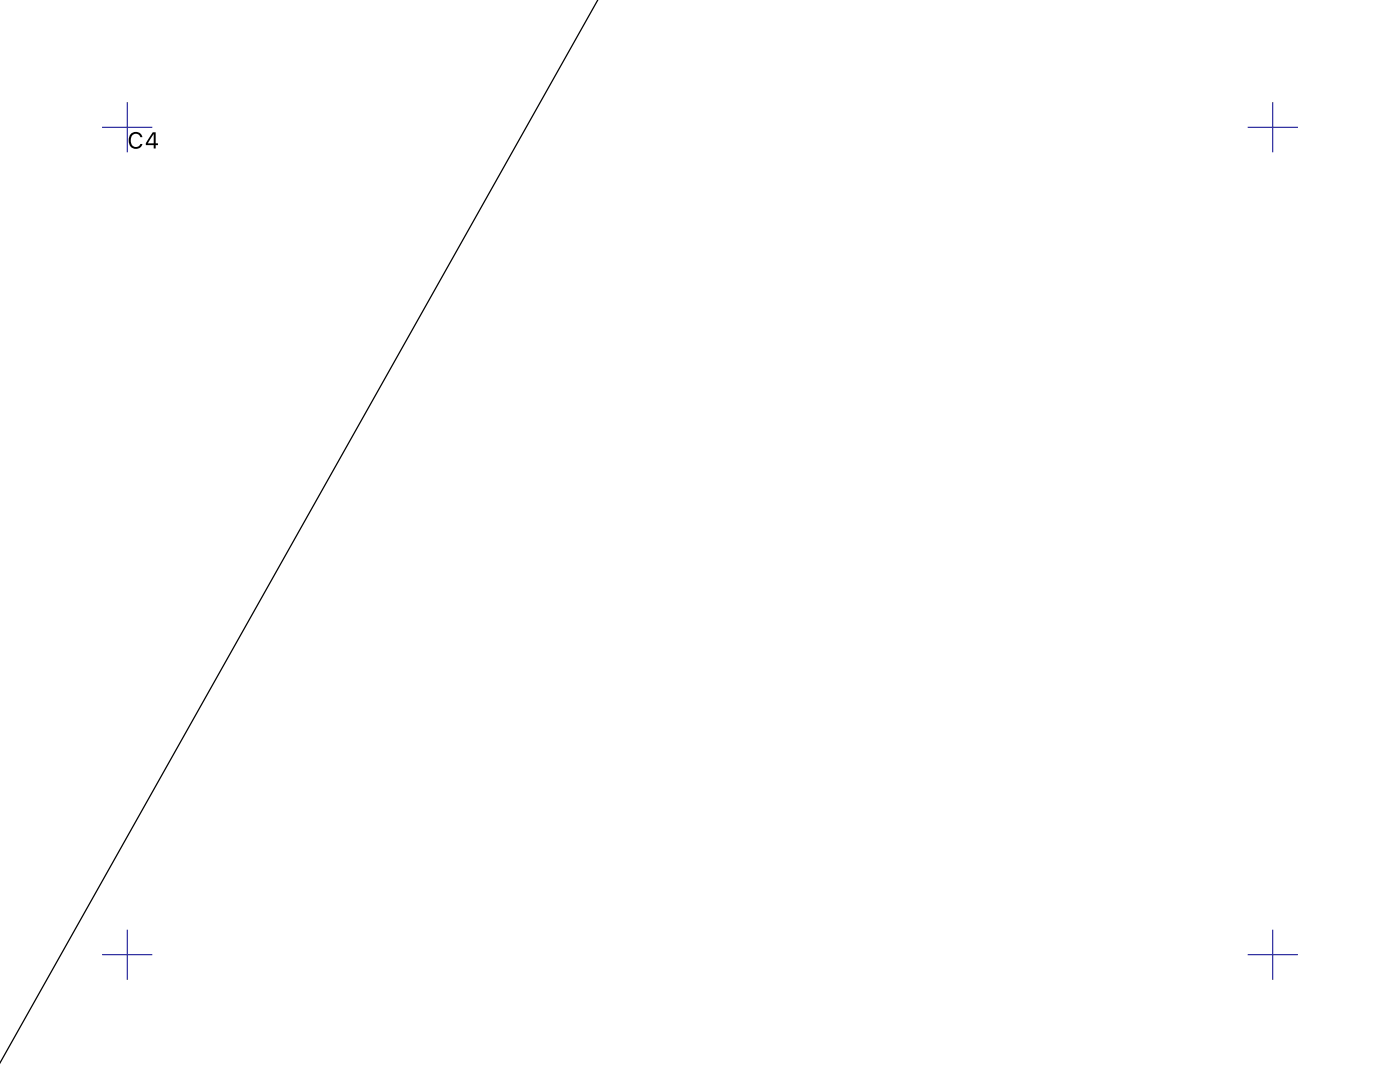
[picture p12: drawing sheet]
<svg xmlns="http://www.w3.org/2000/svg" width="279mm" height="216mm" viewBox="0 0 279 216" stroke-linecap="round" stroke-linejoin="round" font-family="sans-serif">
<path d="M119.3 0l-119.3 212.2" fill="none" stroke="#000" stroke-width=".25"/>
<path d="M20.4 25.4h10M25.4 20.4v10M249 25.4h10M254 20.4v10M20.4 190.5h10M25.4 185.5v10M249 190.5h10M254 185.5v10" fill="none" stroke="#00008b" stroke-width=".2"/>
<path d="M26.1 26.8a1.77 1.77 0 0 0 1 2.9l.6-.1 .5-.4 .2-.5h-.4a1.02 1.02 0 0 1-1.3 .6 1.02 1.02 0 0 1-.6-1.3 1.01 1.01 0 0 1 .6-1.2 1.01 1.01 0 0 1 1.3 .6h.4a1.36 1.36 0 0 0-1-1 1.36 1.36 0 0 0-1.3 .4zM30.5 26.4l-1.4 2.2v.4h1.6v.6h.4v-.6h.4v-.4h-.4v-2.2zM30.6 26.8l.1 1.8h-1.2z" fill-rule="evenodd" fill="#000"/>
</svg>
